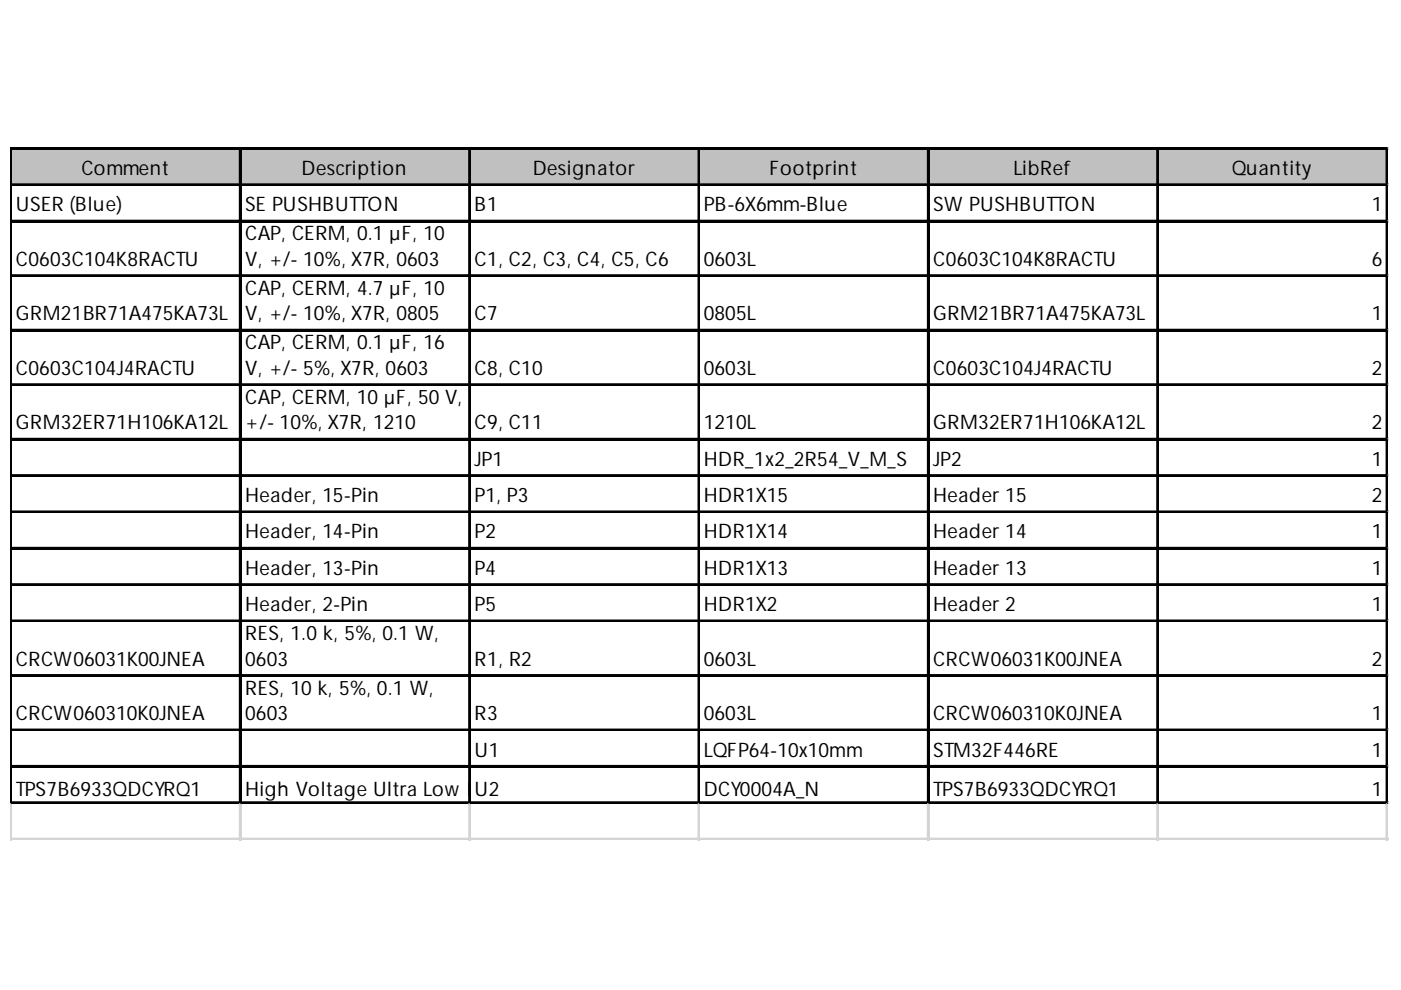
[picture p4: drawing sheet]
<svg xmlns="http://www.w3.org/2000/svg" width="297mm" height="210mm" viewBox="0 0 297 210" stroke-linecap="round" stroke-linejoin="round" font-family="sans-serif">
<defs><g id="words">
<g font-size="4.2">
<text x="17.3" y="37.1">Comment</text>
<text x="63.9" y="37.1">Description</text>
<text x="113" y="37.1">Designator</text>
<text x="163.1" y="37.1">Footprint</text>
<text x="214.8" y="37.1">LibRef</text>
<text x="261.2" y="37.1">Quantity</text>
<text x="3.4" y="44.8">USER (Blue)</text>
<text x="52" y="44.8">SE PUSHBUTTON</text>
<text x="100.6" y="44.8">B1</text>
<text x="149.2" y="44.8">PB-6X6mm-Blue</text>
<text x="197.9" y="44.8">SW PUSHBUTTON</text>
<text x="290.9" y="44.8">1</text>
<text x="52" y="51">CAP, CERM, 0.1 µF, 10</text>
<text x="3.4" y="56.4">C0603C104K8RACTU</text>
<text x="52" y="56.4">V, +/- 10%, X7R, 0603</text>
<text x="100.6" y="56.4">C1, C2, C3, C4, C5, C6</text>
<text x="149.2" y="56.4">0603L</text>
<text x="197.9" y="56.4">C0603C104K8RACTU</text>
<text x="290.9" y="56.4">6</text>
<text x="52" y="62.5">CAP, CERM, 4.7 µF, 10</text>
<text x="3.4" y="67.9">GRM21BR71A475KA73L</text>
<text x="52" y="67.9">V, +/- 10%, X7R, 0805</text>
<text x="100.6" y="67.9">C7</text>
<text x="149.2" y="67.9">0805L</text>
<text x="197.9" y="67.9">GRM21BR71A475KA73L</text>
<text x="290.9" y="67.9">1</text>
<text x="52" y="74.1">CAP, CERM, 0.1 µF, 16</text>
<text x="3.4" y="79.5">C0603C104J4RACTU</text>
<text x="52" y="79.5">V, +/- 5%, X7R, 0603</text>
<text x="100.6" y="79.5">C8, C10</text>
<text x="149.2" y="79.5">0603L</text>
<text x="197.9" y="79.5">C0603C104J4RACTU</text>
<text x="290.9" y="79.5">2</text>
<text x="52" y="85.6">CAP, CERM, 10 µF, 50 V,</text>
<text x="3.4" y="91">GRM32ER71H106KA12L</text>
<text x="52" y="91">+/- 10%, X7R, 1210</text>
<text x="100.6" y="91">C9, C11</text>
<text x="149.2" y="91">1210L</text>
<text x="197.9" y="91">GRM32ER71H106KA12L</text>
<text x="290.9" y="91">2</text>
<text x="100.6" y="98.7">JP1</text>
<text x="149.2" y="98.7">HDR_1x2_2R54_V_M_S</text>
<text x="197.9" y="98.7">JP2</text>
<text x="290.9" y="98.7">1</text>
<text x="52" y="106.5">Header, 15-Pin</text>
<text x="100.6" y="106.5">P1, P3</text>
<text x="149.2" y="106.5">HDR1X15</text>
<text x="197.9" y="106.5">Header 15</text>
<text x="290.9" y="106.5">2</text>
<text x="52" y="114.2">Header, 14-Pin</text>
<text x="100.6" y="114.2">P2</text>
<text x="149.2" y="114.2">HDR1X14</text>
<text x="197.9" y="114.2">Header 14</text>
<text x="290.9" y="114.2">1</text>
<text x="52" y="121.9">Header, 13-Pin</text>
<text x="100.6" y="121.9">P4</text>
<text x="149.2" y="121.9">HDR1X13</text>
<text x="197.9" y="121.9">Header 13</text>
<text x="290.9" y="121.9">1</text>
<text x="52" y="129.6">Header, 2-Pin</text>
<text x="100.6" y="129.6">P5</text>
<text x="149.2" y="129.6">HDR1X2</text>
<text x="197.9" y="129.6">Header 2</text>
<text x="290.9" y="129.6">1</text>
<text x="52" y="135.7">RES, 1.0 k, 5%, 0.1 W,</text>
<text x="3.4" y="141.1">CRCW06031K00JNEA</text>
<text x="52" y="141.1">0603</text>
<text x="100.6" y="141.1">R1, R2</text>
<text x="149.2" y="141.1">0603L</text>
<text x="197.9" y="141.1">CRCW06031K00JNEA</text>
<text x="290.9" y="141.1">2</text>
<text x="52" y="147.3">RES, 10 k, 5%, 0.1 W,</text>
<text x="3.4" y="152.7">CRCW060310K0JNEA</text>
<text x="52" y="152.7">0603</text>
<text x="100.6" y="152.7">R3</text>
<text x="149.2" y="152.7">0603L</text>
<text x="197.9" y="152.7">CRCW060310K0JNEA</text>
<text x="290.9" y="152.7">1</text>
<text x="100.6" y="160.4">U1</text>
<text x="149.2" y="160.4">LQFP64-10x10mm</text>
<text x="197.9" y="160.4">STM32F446RE</text>
<text x="290.9" y="160.4">1</text>
<text x="3.4" y="168.9">TPS7B6933QDCYRQ1</text>
<text x="52" y="168.9">High Voltage Ultra Low Iq -</text>
<text x="100.6" y="168.9">U2Low Drop Out Regula</text>
<text x="149.2" y="168.9">DCY0004A_N</text>
<text x="149.3" y="168.9">tor, DCY0004A</text>
<text x="197.9" y="168.9">TPS7B6933QDCYRQ1</text>
<text x="290.9" y="168.9">1</text>
</g>
</g></defs>
<path d="M2.5 31.7h291.8v7.8h-291.8z" fill="#c0c0c0"/>
<g fill="none" stroke="#000" stroke-width=".39">
<path d="M2.2 31.4v139.1M2.4 31.4v139.1M2.6 31.4h291.7M2.6 31.6h291.7M2.6 39.1h291.7M2.6 39.3h291.7M50.8 31.7v138.8M51 31.7v138.8M99.5 31.7v138.8M99.6 31.7v138.8M148.1 31.7v138.8M148.3 31.7v138.8"/>
<path d="M196.7 31.7v138.8M196.9 31.7v138.8M245.3 31.7v138.8M245.5 31.7v138.8M294 31.7v138.8M294.2 31.7v138.8M2.6 46.8h291.7M2.6 47h291.7M2.6 58.3h291.7M2.6 58.5h291.7M2.6 69.9h291.7M2.6 70.1h291.7"/>
<path d="M2.6 81.5h291.7M2.6 81.6h291.7M2.6 93h291.7M2.6 93.2h291.7M2.6 100.7h291.7M2.6 100.9h291.7M2.6 108.4h291.7M2.6 108.6h291.7M2.6 116.1h291.7M2.6 116.3h291.7M2.6 123.8h291.7M2.6 124h291.7"/>
<path d="M2.6 131.5h291.7M2.6 131.7h291.7M2.6 143.1h291.7M2.6 143.3h291.7M2.6 154.7h291.7M2.6 154.9h291.7M2.6 162.4h291.7M2.6 162.6h291.7M2.6 170.1h291.7M2.6 170.3h291.7"/>
</g>
<g fill="none" stroke="#d4d4d4" stroke-width=".39">
<path d="M294.3 31.4h.1M2.2 170.5v7.7M2.4 170.5v7.7M50.8 170.5v7.7M51 170.5v7.7M99.5 170.5v7.7M99.6 170.5v7.7M148.1 170.5v7.7M148.3 170.5v7.7M196.7 170.5v7.7M196.9 170.5v7.7M245.3 170.5v7.7"/>
<path d="M245.5 170.5v7.7M294 170.5v7.7M294.2 170.5v7.7"/>
</g>
<path d="M294.3 31.4l.1 .3z" fill="#d4d4d4"/>
<path d="M294.3 39.1h.1" fill="none" stroke="#d4d4d4" stroke-width=".39"/>
<path d="M294.3 39.1l.1 .4z" fill="#d4d4d4"/>
<path d="M294.3 46.8h.1" fill="none" stroke="#d4d4d4" stroke-width=".39"/>
<path d="M294.3 46.8l.1 .4z" fill="#d4d4d4"/>
<path d="M294.3 58.3h.1" fill="none" stroke="#d4d4d4" stroke-width=".39"/>
<path d="M294.3 58.3l.1 .4z" fill="#d4d4d4"/>
<path d="M294.3 69.9h.1" fill="none" stroke="#d4d4d4" stroke-width=".39"/>
<path d="M294.3 69.9l.1 .4z" fill="#d4d4d4"/>
<path d="M294.3 81.5h.1" fill="none" stroke="#d4d4d4" stroke-width=".39"/>
<path d="M294.3 81.5l.1 .3z" fill="#d4d4d4"/>
<path d="M294.3 93h.1" fill="none" stroke="#d4d4d4" stroke-width=".39"/>
<path d="M294.3 93l.1 .4z" fill="#d4d4d4"/>
<path d="M294.3 100.7h.1" fill="none" stroke="#d4d4d4" stroke-width=".39"/>
<path d="M294.3 100.7l.1 .4z" fill="#d4d4d4"/>
<path d="M294.3 108.4h.1" fill="none" stroke="#d4d4d4" stroke-width=".39"/>
<path d="M294.3 108.4l.1 .4z" fill="#d4d4d4"/>
<path d="M294.3 116.1h.1" fill="none" stroke="#d4d4d4" stroke-width=".39"/>
<path d="M294.3 116.1l.1 .4z" fill="#d4d4d4"/>
<path d="M294.3 123.8h.1" fill="none" stroke="#d4d4d4" stroke-width=".39"/>
<path d="M294.3 123.8l.1 .4z" fill="#d4d4d4"/>
<path d="M294.3 131.5h.1" fill="none" stroke="#d4d4d4" stroke-width=".39"/>
<path d="M294.3 131.5l.1 .4z" fill="#d4d4d4"/>
<path d="M294.3 143.1h.1" fill="none" stroke="#d4d4d4" stroke-width=".39"/>
<path d="M294.3 143.1l.1 .4z" fill="#d4d4d4"/>
<path d="M294.3 154.7h.1" fill="none" stroke="#d4d4d4" stroke-width=".39"/>
<path d="M294.3 154.7l.1 .4z" fill="#d4d4d4"/>
<path d="M294.3 162.4h.1" fill="none" stroke="#d4d4d4" stroke-width=".39"/>
<path d="M294.3 162.4l.1 .4z" fill="#d4d4d4"/>
<path d="M294.3 170.1h.1" fill="none" stroke="#d4d4d4" stroke-width=".39"/>
<path d="M294.3 170.1l.1 .4z" fill="#d4d4d4"/>
<path d="M2.2 177.8h292.2M2.2 178h292.2" fill="none" stroke="#d4d4d4" stroke-width=".39"/>
<use href="#words"/>
</svg>
